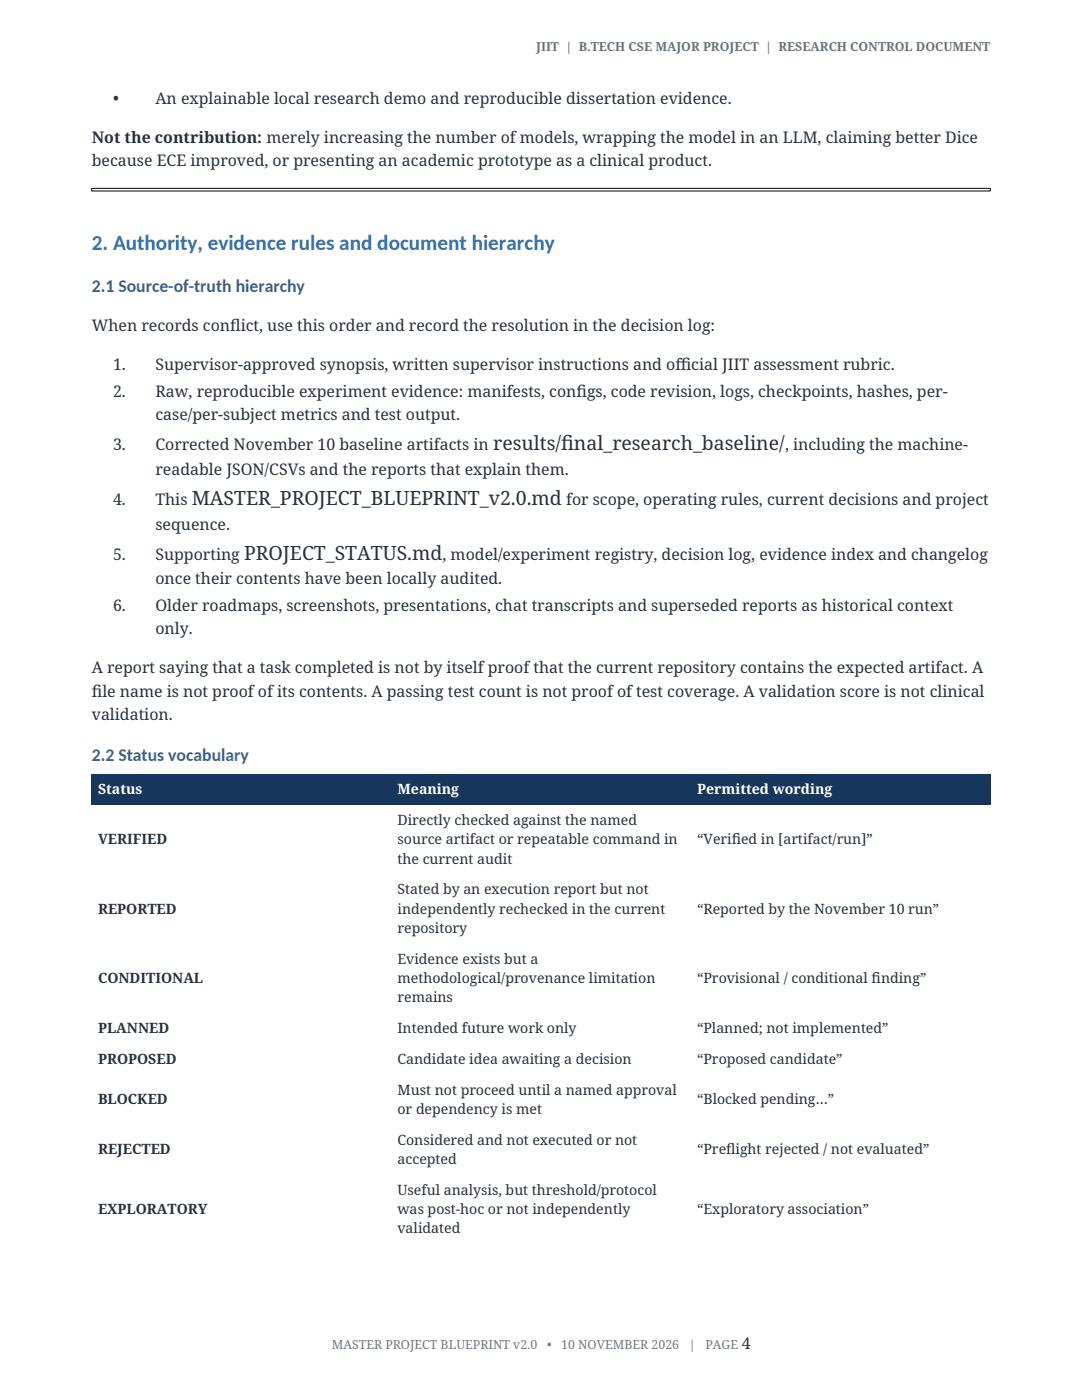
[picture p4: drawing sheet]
<svg xmlns="http://www.w3.org/2000/svg" width="216mm" height="279mm" viewBox="0 0 216 279" stroke-linecap="round" stroke-linejoin="round" font-family="sans-serif">
<defs><g id="words">
<text font-size="4.2" fill="#2f75b5" x="18.3" y="49.8">2. Authority, evidence rules and document hierarchy</text>
<g font-size="3.9" fill="#26303c">
<text x="98.4" y="89.9">results/f</text>
<text x="112" y="89.9">inal_research_baseline/</text>
<text x="38.3" y="100.8">MASTER_PROJECT_BLUEPRINT_v2.0.md</text>
<text x="48.7" y="111.7">PROJECT_STATUS.md</text>
</g>
<g font-size="3.5" fill="#376092">
<text x="18.3" y="58.2">2.1 Source-of-truth hierarchy</text>
<text x="18.3" y="151.9">2.2 Status vocabulary</text>
</g>
<g font-size="3.2" fill="#26303c">
<text x="22.6" y="20.7">•</text>
<text x="31" y="20.7">An explainable local research demo and reproducible dissertation evidence.</text>
<text x="18.3" y="28.5">Not the contribution: merely increasing the number of models, wrapping the model in an LLM, claiming better Dice</text>
<text x="18.3" y="33.2">because ECE improved, or presenting an academic prototype as a clinical product.</text>
<text x="18.3" y="66.1">When records conf</text>
<text x="45.9" y="66.1">lict, use this order and record the resolution in the decision log:</text>
<text x="22.6" y="73.9">1.</text>
<text x="31" y="73.9">Supervisor-approved synopsis, written supervisor instructions and of</text>
<text x="134.8" y="73.9">f</text>
<text x="134.8" y="73.9">icial JIIT assessment rubric.</text>
<text x="22.6" y="79.2">2.</text>
<text x="31" y="79.2">Raw, reproducible experiment evidence: manifests, conf</text>
<text x="31" y="83.9">case/per-subject metrics and test output.</text>
<text x="115" y="79.2">igs, code revision, logs, checkpoints, hashes, per-</text>
<text x="22.6" y="89.9">3.</text>
<text x="31" y="89.9">Corrected November 10 baseline artifacts in</text>
<text x="156.7" y="89.9">, including the machine-</text>
<text x="31" y="94.8">readable JSON/CSVs and the reports that explain them.</text>
<text x="22.6" y="100.8">4.</text>
<text x="31" y="100.8">This</text>
<text x="113" y="100.8">for scope, operating rules, current decisions and project</text>
<text x="31" y="105.7">sequence.</text>
<text x="22.6" y="111.7">5.</text>
<text x="31" y="111.7">Supporting</text>
<text x="88.3" y="111.7">, model/experiment registry, decision log, evidence index and changelog</text>
<text x="31" y="116.6">once their contents have been locally audited.</text>
<text x="22.6" y="121.9">6.</text>
<text x="31" y="121.9">Older roadmaps, screenshots, presentations, chat transcripts and superseded reports as historical context</text>
<text x="31" y="126.6">only.</text>
<text x="18.3" y="134.4">A report saying that a task completed is not by itself proof that the current repository contains the expected artifact. A</text>
<text x="18.3" y="139.1">f</text>
<text x="18.3" y="139.1">ile name is not proof of its contents. A passing test count is not proof of test coverage. A validation score is not clinical</text>
<text x="18.3" y="143.7">validation.</text>
<text x="148" y="269.2">4</text>
</g>
<g font-size="2.8" fill="#fff">
<text x="19.6" y="158.5">Status</text>
<text x="79.3" y="158.5">Meaning</text>
<text x="139.1" y="158.5">Permitted wording</text>
</g>
<g font-size="2.8" fill="#26303c">
<text x="79.3" y="164.7">Directly checked against the named</text>
<text x="19.6" y="168.5">VERIFIED</text>
<text x="79.3" y="168.5">source artifact or repeatable command in</text>
<text x="79.3" y="172.4">the current audit</text>
<text x="139.1" y="168.5">“Verif</text>
<text x="146" y="168.5">ied in [artifact/run]”</text>
<text x="79.3" y="178.5">Stated by an execution report but not</text>
<text x="19.6" y="182.4">REPORTED</text>
<text x="79.3" y="182.4">independently rechecked in the current</text>
<text x="139.1" y="182.4">“Reported by the November 10 run”</text>
<text x="79.3" y="186.2">repository</text>
<text x="19.6" y="196.2">CONDITIONAL</text>
<text x="79.3" y="192.3">Evidence exists but a</text>
<text x="79.3" y="196.2">methodological/provenance limitation</text>
<text x="139.1" y="196.2">“Provisional / conditional f</text>
<text x="173.9" y="196.2">inding”</text>
<text x="79.3" y="200">remains</text>
<text x="19.6" y="206.2">PLANNED</text>
<text x="79.3" y="206.2">Intended future work only</text>
<text x="139.1" y="206.2">“Planned; not implemented”</text>
<text x="19.6" y="212.3">PROPOSED</text>
<text x="79.3" y="212.3">Candidate idea awaiting a decision</text>
<text x="139.1" y="212.3">“Proposed candidate”</text>
<text x="19.6" y="220.4">BLOCKED</text>
<text x="79.3" y="218.4">Must not proceed until a named approval</text>
<text x="139.1" y="220.4">“Blocked pending…”</text>
<text x="79.3" y="222.3">or dependency is met</text>
<text x="19.6" y="230.3">REJECTED</text>
<text x="79.3" y="228.4">Considered and not executed or not</text>
<text x="79.3" y="232.3">accepted</text>
<text x="139.1" y="230.3">“Pref</text>
<text x="144.9" y="230.3">light rejected / not evaluated”</text>
<text x="79.3" y="238.4">Useful analysis, but threshold/protocol</text>
<text x="19.6" y="242.3">EXPLORATORY</text>
<text x="79.3" y="242.3">was post-hoc or not independently</text>
<text x="139.1" y="242.3">“Exploratory association”</text>
<text x="79.3" y="246.1">validated</text>
</g>
<text font-size="2.5" fill="#647080" x="107" y="10.3">JIIT | B.TECH CSE MAJOR PROJECT | RESEARCH CONTROL DOCUMENT</text>
<g font-size="2.5" fill="#6e7887">
<text x="66.2" y="269.2">MASTER PROJECT BLUEPRINT v2.0</text>
<text x="109.2" y="269.2">•</text>
<text x="112" y="269.2">10 NOVEMBER 2026</text>
<text x="137.4" y="269.2">|</text>
<text x="140.7" y="269.2">PAGE</text>
</g>
</g></defs>
<g fill="#17365d">
<path d="M18.3 154.6h59.8v6.1h-59.8z" fill-rule="evenodd"/>
<path d="M78.1 154.6h59.7v6.1h-59.7z" fill-rule="evenodd"/>
<path d="M137.8 154.6h59.8v6.1h-59.8z" fill-rule="evenodd"/>
<path d="M18.3 154.6h59.8v6.1h-59.8z" fill-rule="evenodd"/>
<path d="M78.1 154.6h59.7v6.1h-59.7z" fill-rule="evenodd"/>
<path d="M137.8 154.6h59.8v6.1h-59.8z" fill-rule="evenodd"/>
</g>
<path d="M18.3 37.6h179.3v.5h-179.3z" fill-rule="evenodd" fill="#fff"/>
<path d="M18.3 37.6h179.3v.5h-179.3z" fill="none" stroke="#000" stroke-width=".2"/>
<use href="#words"/>
</svg>
